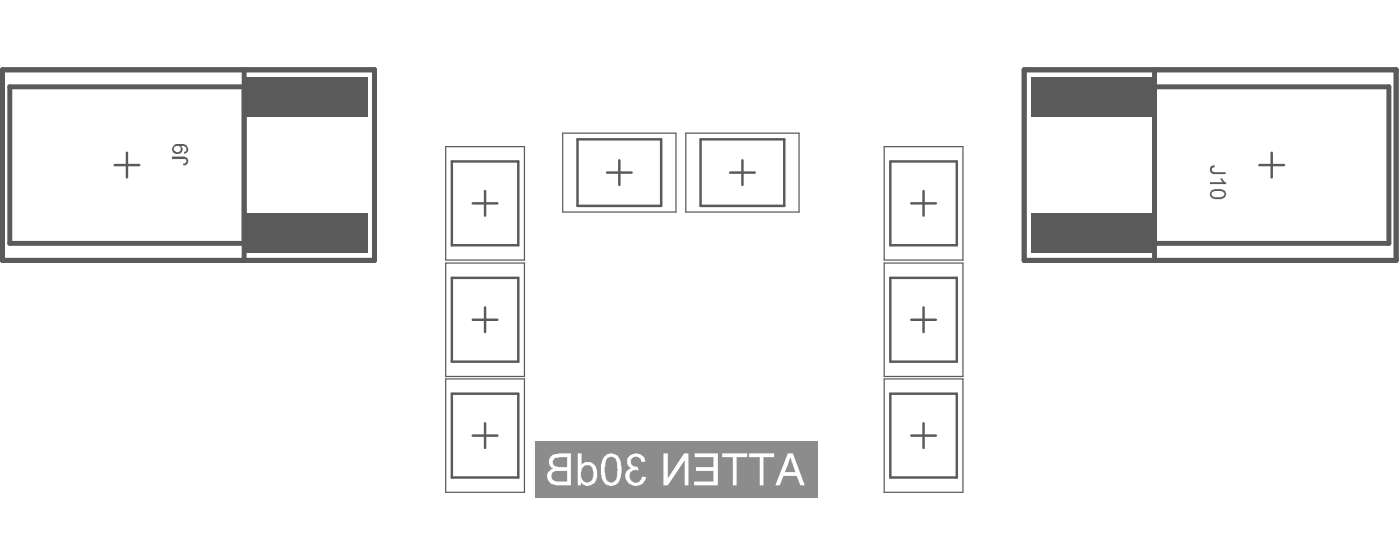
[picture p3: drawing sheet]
<svg xmlns="http://www.w3.org/2000/svg" width="189mm" height="75mm" viewBox="0 0 189 75" stroke-linecap="round" stroke-linejoin="round" font-family="sans-serif">
<g fill="none" stroke="#5a5a5a" stroke-width=".33">
<path d="M78.1 18.8h11.4v9h-11.4zM94.8 18.8h11.3v9h-11.3zM15.5 22.3h3.3M17.2 20.6v3.4M61.1 21.8h9v11.3h-9zM61.1 37.6h9v11.3h-9zM64 27.5h3.3M65.6 25.8v3.3M82.1 23.3h3.4M83.8 21.7v3.3M98.8 23.3h3.3M100.5 21.7v3.3"/>
<path d="M120.5 21.8h9v11.3h-9zM120.5 37.6h9v11.3h-9zM123.3 27.5h3.3M125 25.8v3.3M170.4 22.3h3.3M172.1 20.6v3.4M61.1 53.2h9v11.3h-9zM64 58.9h3.3M64 43.2h3.3M65.6 41.5v3.4M65.6 57.2v3.3M120.5 53.2h9v11.3h-9z"/>
<path d="M123.3 58.9h3.3M123.3 43.2h3.3M125 41.5v3.4M125 57.2v3.3"/>
</g>
<path d="M60.3 19.8h10.7v15.3h-10.7zM76.1 18h15.4v10.7h-15.4zM92.8 18h15.3v10.7h-15.3zM119.6 19.8h10.7v15.3h-10.7zM60.3 35.6h10.7v15.3h-10.7zM119.6 35.6h10.7v15.3h-10.7zM60.3 51.2h10.7v15.3h-10.7zM119.6 51.2h10.7v15.3h-10.7z" fill="none" stroke="#5a5a5a" stroke-width=".17"/>
<path d="M.3 9.4h50.4v25.8h-50.4zM33 11.7h-31.7v21.2h31.7M33 9.4v25.8M138.6 9.4h50.3v25.8h-50.3zM156.2 9.4v25.8M156.2 11.7h31.7v21.2h-31.7" fill="none" stroke="#5a5a5a" stroke-width=".67"/>
<g fill="#5a5a5a">
<path d="M163.9 22.4l.4-.1 .1 .3a.34 .34 0 0 0-.4 .4l.2 .3h1.6v.2h-1.4a.6 .6 0 0 1-.6-.2 .6 .6 0 0 1 0-.7z"/>
<path d="M163.7 24.6h1.7l-.2-.3v-.2h-.1h.3l.1 .3 .4 .3v.2h-2.2z"/>
<path d="M23.3 21.2h1.6a.6 .6 0 0 1 .6 .6 .6 .6 0 0 1-.7 .5v-.2a.32 .32 0 0 0 .4-.3 .32 .32 0 0 0-.4-.3h-1.5z"/>
<path d="M164.1 25.9l-.1 .3h-.1l.2 .4 .6 .1a.66 .66 0 0 0 1-.6 1.75 1.75 0 0 0-1.4-.3v.1zM163.9 25.7h.1a2.26 2.26 0 0 1 1.5-.1l.3 .3a.33 .33 0 0 1 0 .5v.1a1.13 1.13 0 0 1-1.1 .4h-.1a.74 .74 0 0 1-.9-.8z"/>
<path d="M23.6 19.8a.48 .48 0 0 0 .1 .6 .48 .48 0 0 0 .6 0 .48 .48 0 0 0 .1-.6l-.2-.1zM23.5 19.6l.3-.1h.2a1.45 1.45 0 0 1 1.3 .2l.1 .3a.61 .61 0 0 1-.4 .8l-.1-.2a.43 .43 0 0 0 .3-.5 .43 .43 0 0 0-.4-.4h-.3a.55 .55 0 0 1 .2 .6 .55 .55 0 0 1-.4 .4v.1a.78 .78 0 0 1-1-.7z"/>
</g>
<path d="M72.4 59.6h38.2v7.7h-38.2z" fill-rule="evenodd" fill="#8c8c8c"/>
<g fill="#fff">
<path d="M101.4 61.3h3.3v.5h-1.4v3.8h-.5v-3.8h-1.4z"/>
<path d="M97.7 61.3h3.4v.5h-1.4v3.8h-.5v-3.8h-1.5z"/>
<path d="M94 61.3h3.1v4.3h-3.2v-.5h2.6v-1.5h-2.3v-.5h2.3v-1.3h-2.5z"/>
<path d="M89.8 61.3h.6v3.4l2.2-3.4h.6v4.3h-.5v-3.4l-2.3 3.4h-.6z"/>
<path d="M85.4 61.4h.1a1.23 1.23 0 0 1 1.8 1l-.5 .1a.75 .75 0 0 0-.5-.7 .75 .75 0 0 0-.8 .1 .67 .67 0 0 0 0 .8 .67 .67 0 0 0 .6 .3l.2 .1 .1 .5h-.1a.82 .82 0 0 0-1.1 .9 .81 .81 0 0 0 .8 .8 .81 .81 0 0 0 .8-.7l.1-.2 .5 .1v.1a1.4 1.4 0 0 1-1.8 1 1.36 1.36 0 0 1-.8-2l.5-.3h.2l-.2-.1a1 1 0 0 1-.3-1.4z"/>
<path d="M106.9 61.8l.7 2h-1.4zM106.6 61.3l-1.7 4.3h.6l.5-1.3h1.8l.5 1.3h.6l-1.6-4.3z"/>
<path d="M82.2 61.9h.1a.68 .68 0 0 1 .8-.1 .68 .68 0 0 1 .3 .7h.1v.8l.1 .2-.1 .1v.8l-.1 .1a.48 .48 0 0 1-.3 .6l-.2 .1a.67 .67 0 0 1-.9-.7 3.4 3.4 0 0 1 0-2.1l.1-.4zM82.1 61.4a2.61 2.61 0 0 0-.8 2.3 2.32 2.32 0 0 0 .7 1.8h.1a1.36 1.36 0 0 0 1.9-1.1 3.8 3.8 0 0 0-.2-2.5 1.39 1.39 0 0 0-1.7-.5z"/>
<path d="M78.2 61.3v4.3h.4v-.4v.1a1.25 1.25 0 0 0 1.7 0 1.8 1.8 0 0 0 .3-2.2v-.1a1.25 1.25 0 0 0-1.8-.3l-.1 .2v-1.6zM79 63h.1a.72 .72 0 0 1 .8 0 .72 .72 0 0 1 .3 .6l.1 .3a1.43 1.43 0 0 1-.3 1.1l-.2 .2a.89 .89 0 0 1-1.2-.9v-.5l.1-.1a.38 .38 0 0 1 .2-.5z"/>
<path d="M75.1 61.9l1.6-.1v1.3h-1.1l-.2-.1a.54 .54 0 0 1-.6-.3 .54 .54 0 0 1 .2-.6zM74.8 63.8l.3-.2h1.6v1.5h-1.2a.71 .71 0 0 1-.7-.3 .71 .71 0 0 1-.1-.7zM74.8 61.4v.1a.58 .58 0 0 0-.4 .5 .87 .87 0 0 0 .5 1.3h-.1a1.13 1.13 0 0 0-.8 1.2 1.13 1.13 0 0 0 1.1 1l.1 .1h2.1v-4.3h-1.7v.1z"/>
</g>
<g fill="#5a5a5a">
<path d="M33 28.9h16.7v5.3h-16.7z" fill-rule="evenodd"/>
<path d="M139.6 28.9h16.6v5.3h-16.6z" fill-rule="evenodd"/>
<path d="M33 10.4h16.7v5.3h-16.7z" fill-rule="evenodd"/>
<path d="M139.6 10.4h16.6v5.3h-16.6z" fill-rule="evenodd"/>
</g>
</svg>
